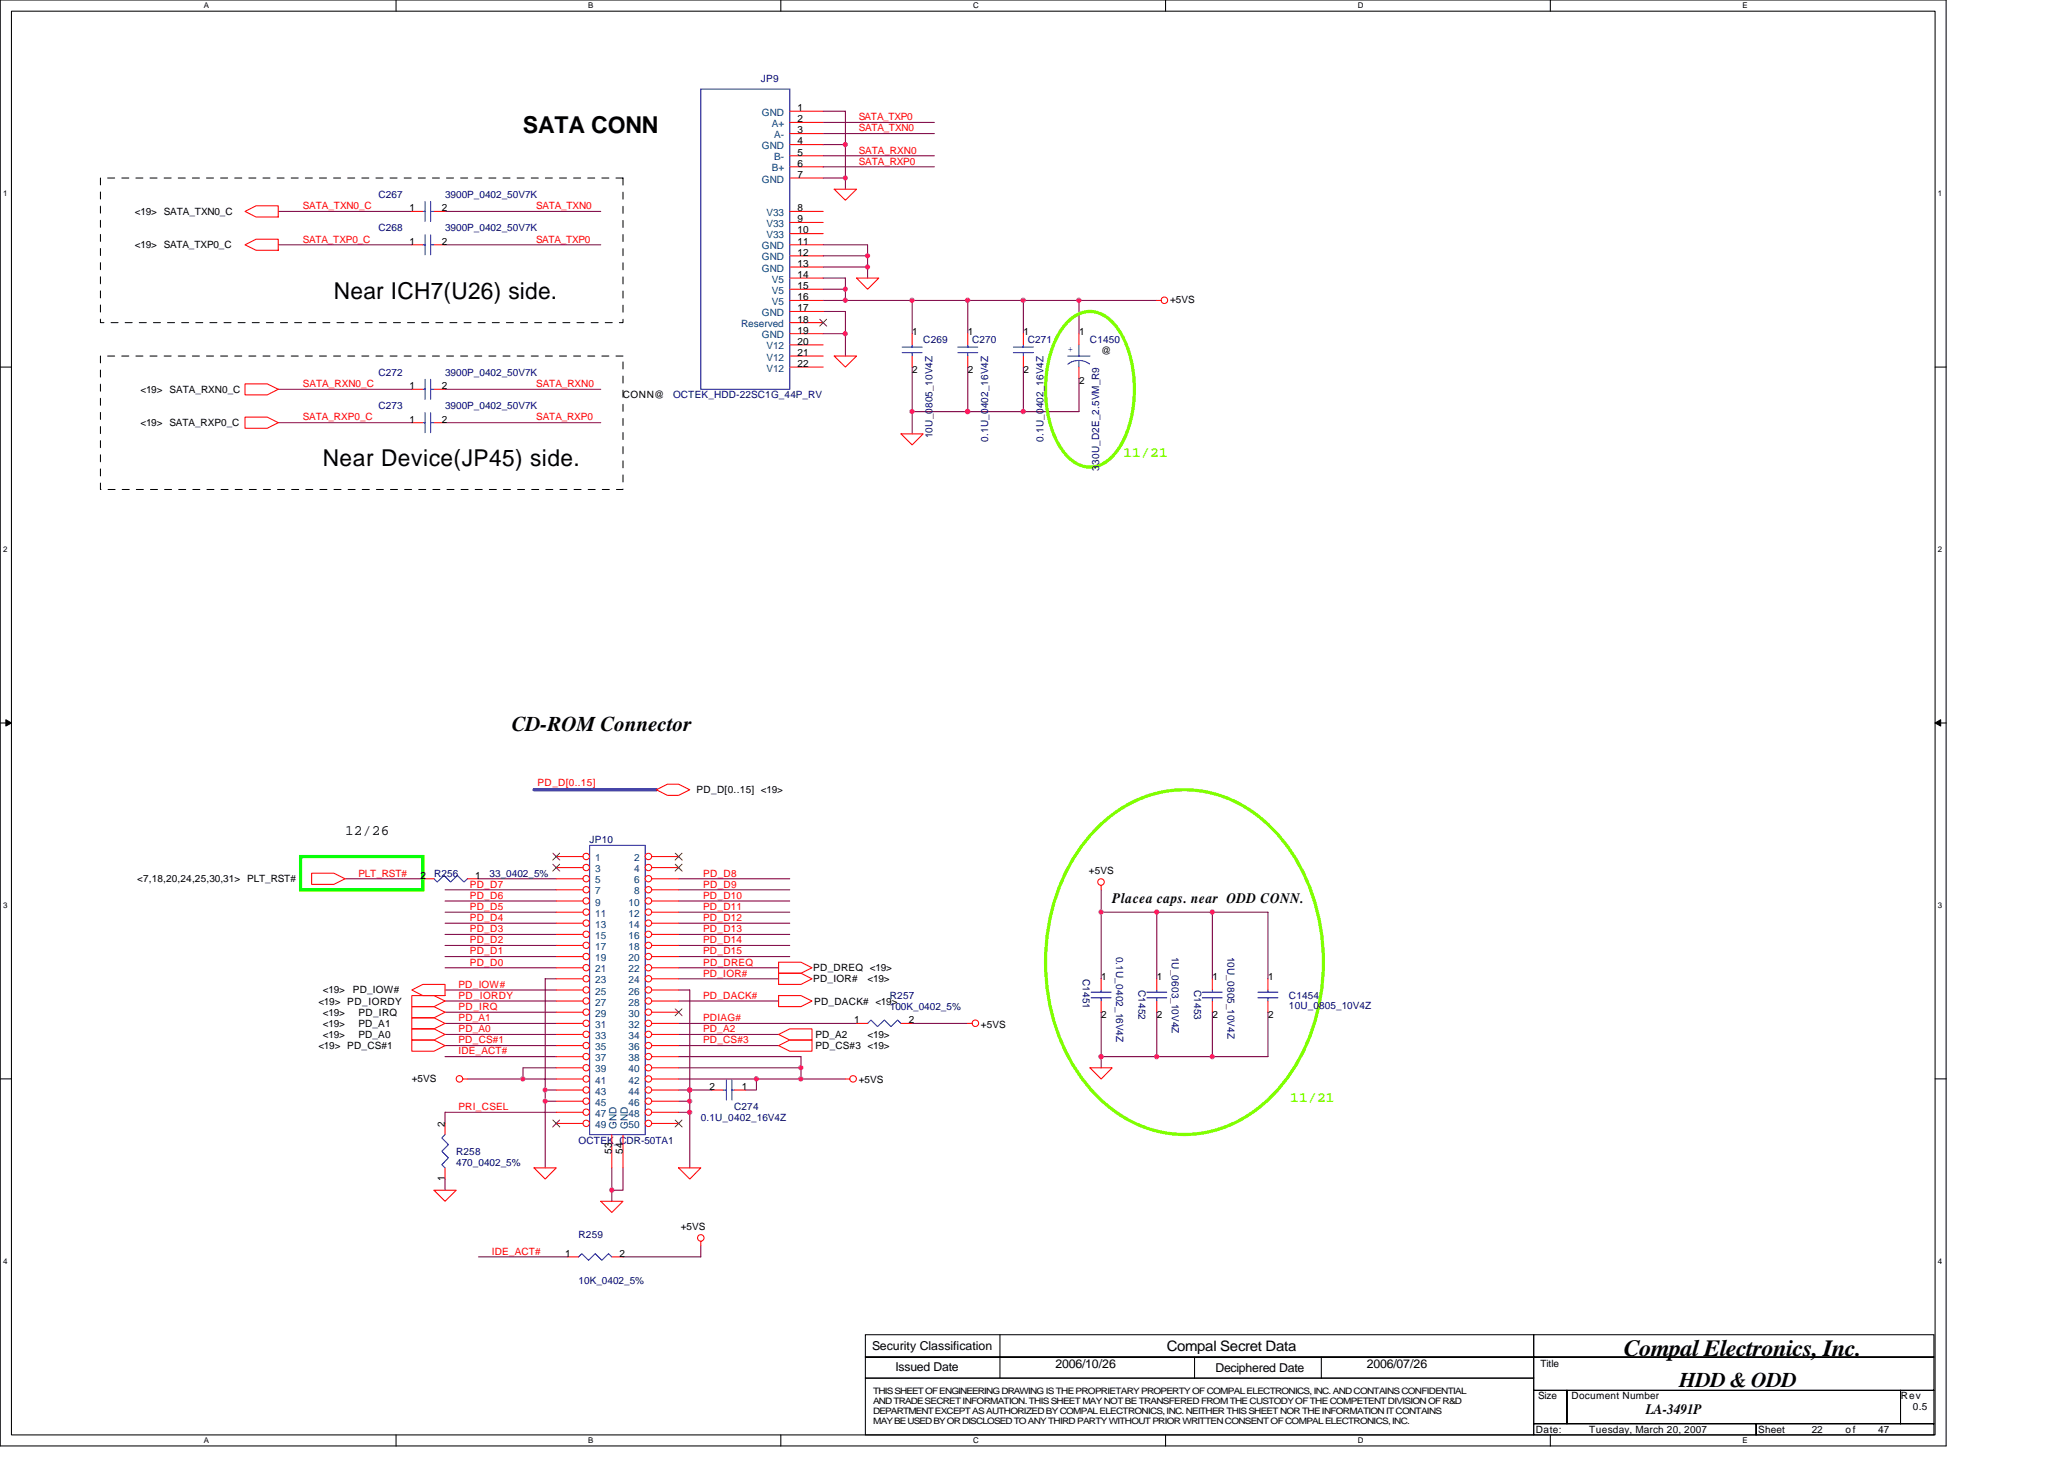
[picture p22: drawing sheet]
<svg xmlns="http://www.w3.org/2000/svg" width="297mm" height="210mm" viewBox="0 0 297 210" stroke-linecap="round" stroke-linejoin="round" font-family="sans-serif">
<defs><g id="words">
<g font-size="3.3">
<text x="75.3" y="19.1">SATA CONN</text>
<text x="48" y="43">Near ICH7(U26) side.</text>
<text x="46.5" y="67">Near Device(JP45) side.</text>
<text x="233.7" y="195.1">Compal Electronics, Inc.</text>
</g>
<g font-size="3">
<text x="73.7" y="105.2">CD-ROM Connector</text>
<text x="241.7" y="199.6">HDD &amp; ODD</text>
</g>
<g font-size="2.1" fill="#80ff00">
<text x="161.7" y="65.7">11/21</text>
<text x="185.7" y="158.6">11/21</text>
</g>
<g font-size="2.1">
<text x="49.7" y="120.1">12/26</text>
<text x="160.1" y="129.9">Placea caps. near ODD CONN.</text>
<text x="167.9" y="194.4">Compal Secret Data</text>
<text x="236.9" y="203.5">LA-3491P</text>
</g>
<g font-size="1.8">
<text x="125.5" y="194.2">Security Classification</text>
<text x="128.9" y="197.3">Issued Date</text>
<text x="151.9" y="196.8">2006/10/26</text>
<text x="174.9" y="197.4">Deciphered Date</text>
<text x="196.7" y="196.8">2006/07/26</text>
</g>
<g font-size="1.4" fill="#000080">
<text x="109.5" y="11.9">JP9</text>
<text x="54.5" y="28.5">C267</text>
<text x="64" y="28.5">3900P_0402_50V7K</text>
<text x="54.5" y="33.3">C268</text>
<text x="64" y="33.3">3900P_0402_50V7K</text>
<text x="132.9" y="49.3">C269</text>
<text x="139.9" y="49.3">C270</text>
<text x="147.9" y="49.3">C271</text>
<text x="156.9" y="49.3">C1450</text>
<text x="54.5" y="54.1">C272</text>
<text x="54.5" y="58.9">C273</text>
<text x="64" y="54.1">3900P_0402_50V7K</text>
<text x="64" y="58.9">3900P_0402_50V7K</text>
<text x="96.9" y="57.3">OCTEK_HDD-22SC1G_44P_RV</text>
<text x="134.2" y="63.1" transform="rotate(-90 134.2 63.1)">10U_0805_10V4Z</text>
<text x="142.2" y="63.5" transform="rotate(-90 142.2 63.5)">0.1U_0402_16V4Z</text>
<text x="150.2" y="63.5" transform="rotate(-90 150.2 63.5)">0.1U_0402_16V4Z</text>
<text x="158.2" y="67.7" transform="rotate(-90 158.2 67.7)">330U_D2E_2.5VM_R9</text>
<text x="84.9" y="121.3">JP10</text>
<text x="62.5" y="126.1">R256</text>
<text x="70.5" y="126.1">33_0402_5%</text>
<text x="160.7" y="137.6" transform="rotate(90 160.7 137.6)">0.1U_0402_16V4Z</text>
<text x="168.7" y="137.6" transform="rotate(90 168.7 137.6)">1U_0603_10V4Z</text>
<text x="176.7" y="137.6" transform="rotate(90 176.7 137.6)">10U_0805_10V4Z</text>
<text x="128.1" y="143.7">R257</text>
<text x="155.8" y="140.8" transform="rotate(90 155.8 140.8)">C1451</text>
<text x="163.8" y="142.4" transform="rotate(90 163.8 142.4)">C1452</text>
<text x="171.8" y="142.4" transform="rotate(90 171.8 142.4)">C1453</text>
<text x="185.5" y="143.7">C1454</text>
<text x="128.1" y="145.3">100K_0402_5%</text>
<text x="185.5" y="145.2">10U_0805_10V4Z</text>
<text x="100.9" y="161.3">0.1U_0402_16V4Z</text>
<text x="105.7" y="159.7">C274</text>
<text x="65.7" y="166.1">R258</text>
<text x="65.7" y="167.7">470_0402_5%</text>
<text x="83.3" y="164.5">OCTEK_CDR-50TA1</text>
<text x="83.3" y="178.1">R259</text>
<text x="83.3" y="184.7">10K_0402_5%</text>
</g>
<g font-size="1.4" fill="#004080">
<text x="109.7" y="16.7">GND</text>
<text x="109.7" y="21.5">GND</text>
<text x="111.1" y="18.3">A+</text>
<text x="111.4" y="19.9">A-</text>
<text x="111.4" y="23.1">B-</text>
<text x="109.7" y="26.3">GND</text>
<text x="111.1" y="24.7">B+</text>
<text x="109.7" y="35.9">GND</text>
<text x="110.3" y="31.1">V33</text>
<text x="110.3" y="32.7">V33</text>
<text x="110.3" y="34.3">V33</text>
<text x="109.7" y="37.5">GND</text>
<text x="109.7" y="39.1">GND</text>
<text x="111.1" y="40.7">V5</text>
<text x="106.7" y="47.1">Reserved</text>
<text x="109.7" y="45.5">GND</text>
<text x="111.1" y="42.3">V5</text>
<text x="111.1" y="43.9">V5</text>
<text x="109.7" y="48.7">GND</text>
<text x="110.3" y="50.3">V12</text>
<text x="110.3" y="51.9">V12</text>
<text x="110.3" y="53.5">V12</text>
<text x="85.7" y="123.9">1</text>
<text x="85.7" y="125.5">3</text>
<text x="91.2" y="123.9">2</text>
<text x="91.2" y="125.5">4</text>
<text x="85.7" y="127.1">5</text>
<text x="85.7" y="128.7">7</text>
<text x="85.7" y="130.3">9</text>
<text x="85.7" y="131.9">11</text>
<text x="90.4" y="130.3">10</text>
<text x="90.4" y="131.9">12</text>
<text x="91.2" y="127.1">6</text>
<text x="91.2" y="128.7">8</text>
<text x="85.7" y="133.5">13</text>
<text x="85.7" y="135.1">15</text>
<text x="85.7" y="136.7">17</text>
<text x="90.4" y="133.5">14</text>
<text x="90.4" y="135.1">16</text>
<text x="90.4" y="136.7">18</text>
<text x="85.7" y="138.3">19</text>
<text x="85.7" y="139.9">21</text>
<text x="85.7" y="141.5">23</text>
<text x="85.7" y="143.1">25</text>
<text x="90.4" y="138.3">20</text>
<text x="90.4" y="139.9">22</text>
<text x="90.4" y="141.5">24</text>
<text x="90.4" y="143.1">26</text>
<text x="85.7" y="144.7">27</text>
<text x="85.7" y="146.3">29</text>
<text x="85.7" y="147.9">31</text>
<text x="85.7" y="149.5">33</text>
<text x="90.4" y="144.7">28</text>
<text x="90.4" y="146.3">30</text>
<text x="90.4" y="147.9">32</text>
<text x="90.4" y="149.5">34</text>
<text x="85.7" y="151.1">35</text>
<text x="85.7" y="152.7">37</text>
<text x="85.7" y="154.3">39</text>
<text x="85.7" y="155.9">41</text>
<text x="90.4" y="151.1">36</text>
<text x="90.4" y="152.7">38</text>
<text x="90.4" y="154.3">40</text>
<text x="90.4" y="155.9">42</text>
<text x="85.7" y="157.5">43</text>
<text x="85.7" y="159.1">45</text>
<text x="85.7" y="160.7">47</text>
<text x="90.4" y="157.5">44</text>
<text x="90.4" y="159.1">46</text>
<text x="90.4" y="160.7">48</text>
<text x="85.7" y="162.3">49</text>
<text x="88.7" y="162.4" transform="rotate(-90 88.7 162.4)">GND</text>
<text x="90.3" y="162.4" transform="rotate(-90 90.3 162.4)">GND</text>
<text x="90.4" y="162.3">50</text>
</g>
<g font-size="1.4">
<text x="114.8" y="17.6">2</text>
<text x="114.8" y="16">1</text>
<text x="114.8" y="24">6</text>
<text x="114.8" y="19.2">3</text>
<text x="114.8" y="22.4">5</text>
<text x="114.8" y="20.8">4</text>
<text x="114.8" y="25.6">7</text>
<text x="19.4" y="30.9">&lt;19&gt; SATA_TXN0_C</text>
<text x="19.4" y="35.7">&lt;19&gt; SATA_TXP0_C</text>
<text x="58.9" y="30.4">1</text>
<text x="58.9" y="35.2">1</text>
<text x="63.6" y="30.4">2</text>
<text x="63.6" y="35.2">2</text>
<text x="114.8" y="30.4">8</text>
<text x="114.8" y="32">9</text>
<text x="114.8" y="33.6">10</text>
<text x="114.8" y="35.2">11</text>
<text x="114.8" y="40">14</text>
<text x="114.8" y="41.6">15</text>
<text x="114.8" y="36.8">12</text>
<text x="114.8" y="38.4">13</text>
<text x="114.8" y="43.2">16</text>
<text x="114.8" y="46.4">18</text>
<text x="114.8" y="44.8">17</text>
<text x="114.8" y="48">19</text>
<text x="168.4" y="43.5">+5VS</text>
<text x="114.8" y="49.6">20</text>
<text x="114.8" y="51.2">21</text>
<text x="114.8" y="52.8">22</text>
<text x="131.3" y="48.2">1</text>
<text x="131.3" y="53.6">2</text>
<text x="139.3" y="48.2">1</text>
<text x="139.3" y="53.6">2</text>
<text x="147.3" y="48.2">1</text>
<text x="147.3" y="53.6">2</text>
<text x="155.3" y="48.2">1</text>
<text x="158.5" y="50.9">@</text>
<text x="20.2" y="56.5">&lt;19&gt; SATA_RXN0_C</text>
<text x="58.9" y="56">1</text>
<text x="63.6" y="56">2</text>
<text x="89.7" y="57.3">CONN@</text>
<text x="155.3" y="55.2">2</text>
<text x="20.2" y="61.3">&lt;19&gt; SATA_RXP0_C</text>
<text x="58.9" y="60.8">1</text>
<text x="63.6" y="60.8">2</text>
<text x="100.2" y="114.1">PD_D[0..15] &lt;19&gt;</text>
<text x="156.7" y="125.8">+5VS</text>
<text x="19.7" y="126.9">&lt;7,18,20,24,25,30,31&gt; PLT_RST#</text>
<text x="60.5" y="126.4">2</text>
<text x="68.4" y="126.4">1</text>
<text x="46.5" y="142.9">&lt;19&gt;</text>
<text x="50.8" y="142.9">PD_IOW#</text>
<text x="117" y="141.3">PD_IOR#</text>
<text x="117" y="139.7">PD_DREQ &lt;19&gt;</text>
<text x="124.9" y="141.3">&lt;19&gt;</text>
<text x="158.5" y="141">1</text>
<text x="166.5" y="141">1</text>
<text x="174.5" y="141">1</text>
<text x="182.5" y="141">1</text>
<text x="45.8" y="144.5">&lt;19&gt; PD_IORDY</text>
<text x="46.5" y="146.1">&lt;19&gt;</text>
<text x="46.5" y="147.7">&lt;19&gt;</text>
<text x="46.5" y="149.3">&lt;19&gt;</text>
<text x="51.6" y="146.1">PD_IRQ</text>
<text x="51.6" y="147.7">PD_A1</text>
<text x="51.6" y="149.3">PD_A0</text>
<text x="117.2" y="144.5">PD_DACK# &lt;19&gt;</text>
<text x="117.3" y="149.3">PD_A2</text>
<text x="122.9" y="147.2">1</text>
<text x="124.9" y="149.3">&lt;19&gt;</text>
<text x="130.8" y="147.2">2</text>
<text x="141.2" y="147.9">+5VS</text>
<text x="158.5" y="146.4">2</text>
<text x="166.5" y="146.4">2</text>
<text x="174.5" y="146.4">2</text>
<text x="182.5" y="146.4">2</text>
<text x="45.8" y="150.9">&lt;19&gt; PD_CS#1</text>
<text x="59.3" y="155.7">+5VS</text>
<text x="117.3" y="150.9">PD_CS#3 &lt;19&gt;</text>
<text x="123.6" y="155.9">+5VS</text>
<text x="102.1" y="156.8">2</text>
<text x="106.8" y="156.8">1</text>
<text x="64" y="162.1" transform="rotate(-90 64 162.1)">2</text>
<text x="88" y="166" transform="rotate(-90 88 166)">53</text>
<text x="89.6" y="166" transform="rotate(-90 89.6 166)">54</text>
<text x="64" y="169.9" transform="rotate(-90 64 169.9)">1</text>
<text x="98" y="177">+5VS</text>
<text x="81.3" y="180.8">1</text>
<text x="89.2" y="180.8">2</text>
<text x="221.7" y="196.7">Title</text>
<text x="221.4" y="201.3">Size</text>
<text x="226.2" y="201.3">Document Number</text>
<text x="273.6" y="201.3">Rev</text>
<text x="275.3" y="202.9">0.5</text>
<text x="221" y="206.1">Date:</text>
<text x="228.7" y="206.1">Tuesday, March 20, 2007</text>
<text x="253" y="206.1">Sheet</text>
<text x="260.7" y="206.1">22</text>
<text x="265.6" y="206.1">of</text>
<text x="270.3" y="206.1">47</text>
</g>
<g font-size="1.4" fill="#f00">
<text x="123.6" y="17.3">SATA_TXP0</text>
<text x="123.6" y="18.9">SATA_TXN0</text>
<text x="123.6" y="22.1">SATA_RXN0</text>
<text x="123.6" y="23.7">SATA_RXP0</text>
<text x="43.6" y="34.9">SATA_TXP0_C</text>
<text x="43.6" y="30.1">SATA_TXN0_C</text>
<text x="77.2" y="30.1">SATA_TXN0</text>
<text x="77.2" y="34.9">SATA_TXP0</text>
<text x="43.6" y="55.7">SATA_RXN0_C</text>
<text x="77.2" y="55.7">SATA_RXN0</text>
<text x="43.6" y="60.5">SATA_RXP0_C</text>
<text x="77.2" y="60.5">SATA_RXP0</text>
<text x="77.3" y="113.1">PD_D[0..15]</text>
<text x="51.6" y="126.1">PLT_RST#</text>
<text x="67.6" y="129.3">PD_D6</text>
<text x="67.6" y="127.7">PD_D7</text>
<text x="67.6" y="130.9">PD_D5</text>
<text x="101.2" y="129.3">PD_D10</text>
<text x="101.2" y="130.9">PD_D11</text>
<text x="101.2" y="127.7">PD_D9</text>
<text x="101.2" y="126.1">PD_D8</text>
<text x="67.6" y="132.5">PD_D4</text>
<text x="67.6" y="134.1">PD_D3</text>
<text x="67.6" y="135.7">PD_D2</text>
<text x="67.6" y="137.3">PD_D1</text>
<text x="101.2" y="135.7">PD_D14</text>
<text x="101.2" y="137.3">PD_D15</text>
<text x="101.2" y="134.1">PD_D13</text>
<text x="101.2" y="132.5">PD_D12</text>
<text x="66" y="142.1">PD_IOW#</text>
<text x="66" y="143.7">PD_IORDY</text>
<text x="67.6" y="138.9">PD_D0</text>
<text x="101.2" y="140.5">PD_IOR#</text>
<text x="101.2" y="143.7">PD_DACK#</text>
<text x="101.2" y="138.9">PD_DREQ</text>
<text x="66" y="145.3">PD_IRQ</text>
<text x="66" y="148.5">PD_A0</text>
<text x="66" y="146.9">PD_A1</text>
<text x="101.2" y="146.9">PDIAG#</text>
<text x="101.2" y="148.5">PD_A2</text>
<text x="66" y="150.1">PD_CS#1</text>
<text x="66" y="151.7">IDE_ACT#</text>
<text x="101.2" y="150.1">PD_CS#3</text>
<text x="66" y="159.7">PRI_CSEL</text>
<text x="70.8" y="180.5">IDE_ACT#</text>
</g>
<text font-size="1.4" fill="#00f" x="153.7" y="50.6">+</text>
<g font-size="1.3">
<text x="125.7" y="200.5">THIS SHEET OF ENGINEERING DRAWING IS THE PROPRIETARY PROPERTY OF COMPAL ELECTRONICS, INC. AND CONTAINS CONFIDENTIAL</text>
<text x="125.7" y="202">AND TRADE SECRET INFORMATION. THIS SHEET MAY NOT BE TRANSFERED FROM THE CUSTODY OF THE COMPETENT DIVISION OF R&amp;D</text>
<text x="125.7" y="203.5">DEPARTMENT EXCEPT AS AUTHORIZED BY COMPAL ELECTRONICS, INC. NEITHER THIS SHEET NOR THE INFORMATION IT CONTAINS</text>
<text x="125.7" y="204.9">MAY BE USED BY OR DISCLOSED TO ANY THIRD PARTY WITHOUT PRIOR WRITTEN CONSENT OF COMPAL ELECTRONICS, INC.</text>
</g>
<g font-size="1.1">
<text x="29.3" y="1.2">A</text>
<text x="84.7" y="1.2">B</text>
<text x="140" y="1.2">C</text>
<text x="195.4" y="1.2">D</text>
<text x="250.8" y="1.2">E</text>
<text x=".4" y="28.2">1</text>
<text x="278.9" y="28.2">1</text>
<text x=".4" y="79.4">2</text>
<text x="278.9" y="79.4">2</text>
<text x=".4" y="130.6">3</text>
<text x="278.9" y="130.6">3</text>
<text x=".4" y="181.8">4</text>
<text x="278.9" y="181.8">4</text>
<text x="29.3" y="207.6">A</text>
<text x="84.7" y="207.6">B</text>
<text x="140" y="207.6">C</text>
<text x="195.4" y="207.6">D</text>
<text x="250.8" y="207.6">E</text>
</g>
</g></defs>
<path d="M0 0h280.1v208h-280.1zM1.6 1.6h276.9v204.8h-276.9z" fill="none" stroke="#000" stroke-width=".15"/>
<g fill="#fff">
<path d="M29.3 .2h.8v1.2h-.8z"/>
<path d="M29.3 206.6h.8v1.3h-.8z"/>
</g>
<path d="M57 0v1.6M57 206.4v1.6" fill="none" stroke="#000" stroke-width=".15"/>
<g fill="#fff">
<path d="M84.7 .2h.7v1.2h-.7z"/>
<path d="M84.7 206.6h.7v1.3h-.7z"/>
</g>
<path d="M112.4 0v1.6M112.4 206.4v1.6" fill="none" stroke="#000" stroke-width=".15"/>
<g fill="#fff">
<path d="M140 .2h.8v1.2h-.8z"/>
<path d="M140 206.6h.8v1.3h-.8z"/>
</g>
<path d="M167.7 0v1.6M167.7 206.4v1.6" fill="none" stroke="#000" stroke-width=".15"/>
<g fill="#fff">
<path d="M195.4 .2h.8v1.2h-.8z"/>
<path d="M195.4 206.6h.8v1.3h-.8z"/>
</g>
<path d="M223.1 0v1.6M223.1 206.4v1.6" fill="none" stroke="#000" stroke-width=".15"/>
<g fill="#fff">
<path d="M250.8 .2h.7v1.2h-.7z"/>
<path d="M250.8 206.6h.7v1.3h-.7z"/>
<path d="M.4 27.2h.7v1.3h-.7z"/>
<path d="M278.9 27.2h.6v1.3h-.6z"/>
<path d="M.4 78.4h.7v1.3h-.7z"/>
<path d="M278.9 78.4h.6v1.3h-.6z"/>
</g>
<path d="M0 52.8h1.6M278.5 52.8h1.6" fill="none" stroke="#000" stroke-width=".15"/>
<g fill="#fff">
<path d="M.4 129.6h.7v1.3h-.7z"/>
<path d="M278.9 129.6h.6v1.3h-.6z"/>
</g>
<path d="M0 104h1.6M278.5 104h1.6" fill="none" stroke="#000" stroke-width=".15"/>
<path d="M.8 103.5l.8 .5-.8 .5zM278.5 104l.8-.5v1z" fill="#000" stroke="#000" stroke-width=".14"/>
<g fill="#fff">
<path d="M.4 180.8h.7v1.3h-.7z"/>
<path d="M278.9 180.8h.6v1.3h-.6z"/>
</g>
<g fill="none" stroke="#000" stroke-width=".15">
<path d="M0 155.2h1.6M278.5 155.2h1.6M124.5 192h96.2v3.2h-96.2zM124.5 195.2h96.2v3.1h-96.2zM124.5 198.3h96.2v8.1h-96.2zM143.9 192v6.3M171.9 195.2v3.1M190.2 195.2v3.1M220.7 192h57.6v3.2h-57.6zM220.7 195.2h57.6v4.8h-57.6zM220.7 200h4.8v4.8h-4.8zM220.7 204.8h32v1.6h-32z"/>
<path d="M225.5 200h48v4.8h-48zM252.7 204.8h25.6v1.6h-25.6zM273.5 200h4.8v4.8h-4.8z"/>
</g>
<g fill="none" stroke="#800040" stroke-width=".15">
<path d="M118.5 16h3.2v11.2M118.5 19.2h16M118.5 17.6h16M40 30.4h19.3M40 35.2h19.3M64 30.4h22.5M64 35.2h22.5M118.5 35.2h6.4v4.8M118.5 22.4h16M118.5 24h16M118.5 20.8h3.2M118.5 25.6h3.2"/>
<path d="M118.5 38.4h6.4M118.5 36.8h6.4M40 56h19.3M64 56h22.5M118.5 43.2h48M118.5 40h3.2v3.2M118.5 44.8h3.2v6.4M118.5 41.6h3.2M118.5 48h3.2M131.3 43.2v4.8M131.3 52.8v9.6M139.3 43.2v4.8"/>
<path d="M139.3 52.8v6.4M147.3 43.2v4.8M147.3 52.8v6.4M155.3 54.4v4.8h-24M155.3 43.2v4.8M40 60.8h19.3M64 60.8h22.5M49.7 126.4h11.2M64 139.2h16M64 136h16M64 137.6h16M64 134.4h16"/>
<path d="M64 129.6h16M64 132.8h16M64 131.2h16M64 128h16M68.9 126.4h11.1M97.7 139.2h14.4M97.7 136h16M97.7 137.6h16M97.7 134.4h16M97.7 129.6h16M97.7 132.8h16M97.7 131.2h16"/>
<path d="M97.7 128h16M97.7 126.4h16M158.5 131.2h24v9.6M158.5 128v12.8M166.5 131.2v9.6M174.5 131.2v9.6M64 148.8h16M64 150.4h16M64 144h16M64 147.2h16M64 152h16M64 145.6h16"/>
<path d="M64 142.4h16M67.3 155.2h12.7M78.5 156.8h1.5M80 158.4h-1.5v9.6M80 140.8h-1.5v17.6M80 153.6h-4.7v1.6M97.7 148.8h14.4M97.7 150.4h14.4M97.7 140.8h14.4M97.7 144h14.4M97.7 147.2h25.6M97.7 152h17.6v3.2"/>
<path d="M97.7 142.4h1.6v25.6M97.7 153.6h17.6M97.7 155.2h11.2M97.7 158.4h1.6M97.7 156.8h4.8M115.3 155.2h-6.4v1.6h-1.6M115.3 155.2h6.4M131.3 147.2h8M158.5 145.6v8M166.5 145.6v6.4M174.5 152h.1M174.5 145.6v6.4"/>
<path d="M182.5 145.6v6.4h-24M64 169.6v1.6M80 160h-16v1.6M88.1 168v3.2M89.7 168v3.2h-1.6v1.6M97.7 160h1.6M100.9 179.2v1.6h-11.2M68.9 180.8h12.8"/>
</g>
<path d="M76.9 113.6h17.6" fill="none" stroke="#00f" stroke-width=".47"/>
<g fill="none" stroke="#f00" stroke-width=".15">
<path d="M113.7 16h4.8M113.7 17.6h4.8M113.7 19.2h4.8M35.3 30.4l1.5-.8h3.2v1.6h-3.2zM35.3 35.2l1.5-.8h3.2v1.6h-3.2zM59.3 30.4h1.6M62.5 30.4h1.5M113.7 20.8h4.8M113.7 22.4h4.8M113.7 24h4.8M113.7 25.6h4.8M113.7 30.4h4.8"/>
<path d="M113.7 32h4.8M113.7 33.6h4.8M113.7 35.2h4.8M113.7 36.8h4.8M113.7 38.4h4.8M120.1 27.2h3.2l-1.6 1.6zM35.3 55.2h3.2l1.5 .8-1.5 .8h-3.2zM59.3 56h1.6M62.5 56h1.5M113.7 43.2h4.8M113.7 40h4.8M113.7 41.6h4.8"/>
<path d="M113.7 44.8h4.8M113.7 46.4h4.8M113.7 48h4.8M113.7 49.6h4.8M113.7 51.2h4.8M113.7 52.8h4.8M120.1 51.2h3.2l-1.6 1.6zM123.3 40h3.2l-1.6 1.6zM131.3 48v1.6M131.3 51.2v1.6M139.3 48v1.6M139.3 51.2v1.6"/>
<path d="M155.3 48v1.6M155.3 52.8v1.6M166.5 43.2h.6M35.3 60h3.2l1.5 .8-1.5 .8h-3.2zM59.3 60.8h1.6M62.5 60.8h1.5M129.7 62.4h3.2l-1.6 1.6zM94.5 113.6l1.6-.8h1.6l1.6 .8-1.6 .8h-1.6zM44.8 125.6h3.2l1.7 .8-1.7 .8h-3.2zM112.1 138.4h3.2l1.6 .8-1.6 .8h-3.2zM158.5 127.4v.6M59.3 143.2h3.2l1.5 .8-1.5 .8h-3.2z"/>
<path d="M59.3 142.4l1.6-.8h3.1v1.6h-3.1zM59.3 144.8h3.2l1.5 .8-1.5 .8h-3.2zM59.3 146.4h3.2l1.5 .8-1.5 .8h-3.2zM59.3 148h3.2l1.5 .8-1.5 .8h-3.2zM59.3 149.6h3.2l1.5 .8-1.5 .8h-3.2zM66.6 155.2h.7M112.1 148.8l1.6-.8h3.2v1.6h-3.2zM112.1 140h3.2l1.6 .8-1.6 .8h-3.2zM112.1 150.4l1.6-.8h3.2v1.6h-3.2zM112.1 143.2h3.2l1.6 .8-1.6 .8h-3.2zM121.7 155.2h.6M123.3 147.2h1.6"/>
<path d="M129.7 147.2h1.6M139.3 147.2h.6M156.9 153.6h3.2l-1.6 1.6zM182.5 140.8v1.6M182.5 144v1.6M62.5 171.2h3.2l-1.7 1.6zM76.9 168h3.1l-1.5 1.6zM86.5 172.8h3.2l-1.6 1.6zM97.7 168h3.2l-1.6 1.6zM100.9 178.6v.6M81.7 180.8h1.6M88.1 180.8h1.6"/>
<circle cx="167.6" cy="43.2" r=".47"/>
<circle cx="158.4" cy="126.9" r=".47"/>
<circle cx="66.1" cy="155.2" r=".47"/>
<circle cx="122.8" cy="155.2" r=".47"/>
<circle cx="140.4" cy="147.2" r=".47"/>
<circle cx="100.9" cy="178.1" r=".47"/>
</g>
<path d="M14.5 25.6h75.2v20.8h-75.2zM14.5 51.2h75.2v19.2h-75.2z" fill="none" stroke="#000" stroke-width=".14" stroke-dasharray="1 1 1 1 1 1 1 1"/>
<path d="M153.6 46.3a4.2 4.2 0 0 1 6.5 0 14.2 14.2 0 0 1 3.2 9.7 14.2 14.2 0 0 1-3.2 9.7 4.2 4.2 0 0 1-6.5 0 14.2 14.2 0 0 1-3.1-9.7 14.2 14.2 0 0 1 3.1-9.7zM158.1 118.9a17.1 17.1 0 0 1 24.7 0 27.6 27.6 0 0 1 7.6 21.6 26.4 26.4 0 0 1-8.9 18.6 16.9 16.9 0 0 1-23.4-1.2 27.7 27.7 0 0 1-7.6-21.6 26.8 26.8 0 0 1 7.6-17.4z" fill="none" stroke="#80ff00" stroke-width=".47"/>
<path d="M43.3 123.2h17.6v4.8h-17.6z" fill="none" stroke="#0f0" stroke-width=".47"/>
<g fill="none" stroke="#00f" stroke-width=".15">
<path d="M100.9 12.8h12.8v43.2h-12.8zM60.9 30.4h.3M61.2 29v2.9M62 29v2.9M62 30.4h.5M60.9 56h.3M61.2 54.6v2.8M61.2 59.4v2.9M62 56h.5M62 54.6v2.8M62 59.4v2.9M129.8 50.7h2.9"/>
<path d="M129.8 49.9h2.9M131.3 49.6v.3M131.3 50.7v.5M137.8 50.7h2.9M137.8 49.9h2.9M139.3 49.6v.3M139.3 50.7v.5M153.7 51.2h3.2M155.3 49.6v1.6M155.3 51.9v.9M156.8 52.4a2.59 2.59 0 0 0-3.1 0M60.9 60.8h.3"/>
<path d="M62 60.8h.5M84.9 121.6h8v41.6h-8zM124.9 147.2l.4-.5 1 1 1-1 .9 1 1-1 .5 .5M181 143.6h2.9M181 142.7h2.9M182.5 142.4v.3M182.5 143.6v.4M83.3 180.8l.4-.4 1 .9 1-.9 .9 .9 1-.9 .5 .4"/>
</g>
<path d="M118 45.9l1 1M119 45.9l-1 1" fill="none" stroke="#804000" stroke-width=".14"/>
<circle cx="84.4" cy="123.2" r=".46" fill="#fff" stroke="#f00" stroke-width=".15"/>
<path d="M80 123.2h3.9" fill="none" stroke="#f00" stroke-width=".15"/>
<path d="M79.6 122.7l1 1M80.5 122.7l-1 1" fill="none" stroke="#804000" stroke-width=".14"/>
<circle cx="93.3" cy="123.2" r=".46" fill="#fff" stroke="#f00" stroke-width=".15"/>
<path d="M93.8 123.2h3.9" fill="none" stroke="#f00" stroke-width=".15"/>
<path d="M97.2 122.7l1 1M98.1 122.7l-.9 1" fill="none" stroke="#804000" stroke-width=".14"/>
<circle cx="84.4" cy="124.8" r=".46" fill="#fff" stroke="#f00" stroke-width=".15"/>
<path d="M80 124.8h3.9" fill="none" stroke="#f00" stroke-width=".15"/>
<path d="M79.6 124.3l1 1M80.5 124.3l-1 1" fill="none" stroke="#804000" stroke-width=".14"/>
<circle cx="93.3" cy="124.8" r=".46" fill="#fff" stroke="#f00" stroke-width=".15"/>
<path d="M93.8 124.8h3.9" fill="none" stroke="#f00" stroke-width=".15"/>
<path d="M97.2 124.3l1 1M98.1 124.3l-.9 1" fill="none" stroke="#804000" stroke-width=".14"/>
<circle cx="84.4" cy="126.4" r=".46" fill="#fff" stroke="#f00" stroke-width=".15"/>
<path d="M80 126.4h3.9" fill="none" stroke="#f00" stroke-width=".15"/>
<circle cx="93.3" cy="126.4" r=".46" fill="#fff" stroke="#f00" stroke-width=".15"/>
<path d="M93.8 126.4h3.9" fill="none" stroke="#f00" stroke-width=".15"/>
<circle cx="84.4" cy="128" r=".46" fill="#fff" stroke="#f00" stroke-width=".15"/>
<path d="M80 128h3.9" fill="none" stroke="#f00" stroke-width=".15"/>
<circle cx="93.3" cy="128" r=".46" fill="#fff" stroke="#f00" stroke-width=".15"/>
<path d="M93.8 128h3.9" fill="none" stroke="#f00" stroke-width=".15"/>
<circle cx="84.4" cy="129.6" r=".46" fill="#fff" stroke="#f00" stroke-width=".15"/>
<path d="M80 129.6h3.9" fill="none" stroke="#f00" stroke-width=".15"/>
<circle cx="93.3" cy="129.6" r=".46" fill="#fff" stroke="#f00" stroke-width=".15"/>
<path d="M93.8 129.6h3.9" fill="none" stroke="#f00" stroke-width=".15"/>
<circle cx="84.4" cy="131.2" r=".46" fill="#fff" stroke="#f00" stroke-width=".15"/>
<path d="M80 131.2h3.9" fill="none" stroke="#f00" stroke-width=".15"/>
<circle cx="93.3" cy="131.2" r=".46" fill="#fff" stroke="#f00" stroke-width=".15"/>
<path d="M93.8 131.2h3.9" fill="none" stroke="#f00" stroke-width=".15"/>
<circle cx="84.4" cy="132.8" r=".46" fill="#fff" stroke="#f00" stroke-width=".15"/>
<path d="M80 132.8h3.9" fill="none" stroke="#f00" stroke-width=".15"/>
<circle cx="93.3" cy="132.8" r=".46" fill="#fff" stroke="#f00" stroke-width=".15"/>
<path d="M93.8 132.8h3.9" fill="none" stroke="#f00" stroke-width=".15"/>
<circle cx="84.4" cy="134.4" r=".46" fill="#fff" stroke="#f00" stroke-width=".15"/>
<path d="M80 134.4h3.9" fill="none" stroke="#f00" stroke-width=".15"/>
<circle cx="93.3" cy="134.4" r=".46" fill="#fff" stroke="#f00" stroke-width=".15"/>
<path d="M93.8 134.4h3.9" fill="none" stroke="#f00" stroke-width=".15"/>
<circle cx="84.4" cy="136" r=".46" fill="#fff" stroke="#f00" stroke-width=".15"/>
<path d="M80 136h3.9" fill="none" stroke="#f00" stroke-width=".15"/>
<circle cx="93.3" cy="136" r=".46" fill="#fff" stroke="#f00" stroke-width=".15"/>
<path d="M93.8 136h3.9" fill="none" stroke="#f00" stroke-width=".15"/>
<circle cx="84.4" cy="137.6" r=".46" fill="#fff" stroke="#f00" stroke-width=".15"/>
<path d="M80 137.6h3.9" fill="none" stroke="#f00" stroke-width=".15"/>
<circle cx="93.3" cy="137.6" r=".46" fill="#fff" stroke="#f00" stroke-width=".15"/>
<path d="M93.8 137.6h3.9" fill="none" stroke="#f00" stroke-width=".15"/>
<circle cx="84.4" cy="139.2" r=".46" fill="#fff" stroke="#f00" stroke-width=".15"/>
<path d="M80 139.2h3.9" fill="none" stroke="#f00" stroke-width=".15"/>
<circle cx="93.3" cy="139.2" r=".46" fill="#fff" stroke="#f00" stroke-width=".15"/>
<path d="M93.8 139.2h3.9" fill="none" stroke="#f00" stroke-width=".15"/>
<circle cx="84.4" cy="140.8" r=".46" fill="#fff" stroke="#f00" stroke-width=".15"/>
<path d="M80 140.8h3.9" fill="none" stroke="#f00" stroke-width=".15"/>
<circle cx="93.3" cy="140.8" r=".46" fill="#fff" stroke="#f00" stroke-width=".15"/>
<path d="M93.8 140.8h3.9" fill="none" stroke="#f00" stroke-width=".15"/>
<circle cx="84.4" cy="142.4" r=".46" fill="#fff" stroke="#f00" stroke-width=".15"/>
<path d="M80 142.4h3.9" fill="none" stroke="#f00" stroke-width=".15"/>
<circle cx="93.3" cy="142.4" r=".46" fill="#fff" stroke="#f00" stroke-width=".15"/>
<path d="M93.8 142.4h3.9" fill="none" stroke="#f00" stroke-width=".15"/>
<circle cx="84.4" cy="144" r=".46" fill="#fff" stroke="#f00" stroke-width=".15"/>
<path d="M80 144h3.9" fill="none" stroke="#f00" stroke-width=".15"/>
<circle cx="93.3" cy="144" r=".46" fill="#fff" stroke="#f00" stroke-width=".15"/>
<path d="M93.8 144h3.9" fill="none" stroke="#f00" stroke-width=".15"/>
<circle cx="84.4" cy="145.6" r=".46" fill="#fff" stroke="#f00" stroke-width=".15"/>
<path d="M80 145.6h3.9" fill="none" stroke="#f00" stroke-width=".15"/>
<circle cx="93.3" cy="145.6" r=".46" fill="#fff" stroke="#f00" stroke-width=".15"/>
<path d="M93.8 145.6h3.9" fill="none" stroke="#f00" stroke-width=".15"/>
<path d="M97.2 145.1l1 1M98.1 145.1l-.9 1" fill="none" stroke="#804000" stroke-width=".14"/>
<circle cx="84.4" cy="147.2" r=".46" fill="#fff" stroke="#f00" stroke-width=".15"/>
<path d="M80 147.2h3.9" fill="none" stroke="#f00" stroke-width=".15"/>
<circle cx="93.3" cy="147.2" r=".46" fill="#fff" stroke="#f00" stroke-width=".15"/>
<path d="M93.8 147.2h3.9" fill="none" stroke="#f00" stroke-width=".15"/>
<circle cx="84.4" cy="148.8" r=".46" fill="#fff" stroke="#f00" stroke-width=".15"/>
<path d="M80 148.8h3.9" fill="none" stroke="#f00" stroke-width=".15"/>
<circle cx="93.3" cy="148.8" r=".46" fill="#fff" stroke="#f00" stroke-width=".15"/>
<path d="M93.8 148.8h3.9" fill="none" stroke="#f00" stroke-width=".15"/>
<circle cx="84.4" cy="150.4" r=".46" fill="#fff" stroke="#f00" stroke-width=".15"/>
<path d="M80 150.4h3.9" fill="none" stroke="#f00" stroke-width=".15"/>
<circle cx="93.3" cy="150.4" r=".46" fill="#fff" stroke="#f00" stroke-width=".15"/>
<path d="M93.8 150.4h3.9" fill="none" stroke="#f00" stroke-width=".15"/>
<circle cx="84.4" cy="152" r=".46" fill="#fff" stroke="#f00" stroke-width=".15"/>
<path d="M80 152h3.9" fill="none" stroke="#f00" stroke-width=".15"/>
<circle cx="93.3" cy="152" r=".46" fill="#fff" stroke="#f00" stroke-width=".15"/>
<path d="M93.8 152h3.9" fill="none" stroke="#f00" stroke-width=".15"/>
<circle cx="84.4" cy="153.6" r=".46" fill="#fff" stroke="#f00" stroke-width=".15"/>
<path d="M80 153.6h3.9" fill="none" stroke="#f00" stroke-width=".15"/>
<circle cx="93.3" cy="153.6" r=".46" fill="#fff" stroke="#f00" stroke-width=".15"/>
<path d="M93.8 153.6h3.9" fill="none" stroke="#f00" stroke-width=".15"/>
<circle cx="84.4" cy="155.2" r=".46" fill="#fff" stroke="#f00" stroke-width=".15"/>
<path d="M80 155.2h3.9" fill="none" stroke="#f00" stroke-width=".15"/>
<circle cx="93.3" cy="155.2" r=".46" fill="#fff" stroke="#f00" stroke-width=".15"/>
<path d="M93.8 155.2h3.9" fill="none" stroke="#f00" stroke-width=".15"/>
<circle cx="84.4" cy="156.8" r=".46" fill="#fff" stroke="#f00" stroke-width=".15"/>
<path d="M80 156.8h3.9" fill="none" stroke="#f00" stroke-width=".15"/>
<circle cx="93.3" cy="156.8" r=".46" fill="#fff" stroke="#f00" stroke-width=".15"/>
<path d="M93.8 156.8h3.9" fill="none" stroke="#f00" stroke-width=".15"/>
<circle cx="84.4" cy="158.4" r=".46" fill="#fff" stroke="#f00" stroke-width=".15"/>
<path d="M80 158.4h3.9" fill="none" stroke="#f00" stroke-width=".15"/>
<circle cx="93.3" cy="158.4" r=".46" fill="#fff" stroke="#f00" stroke-width=".15"/>
<path d="M93.8 158.4h3.9" fill="none" stroke="#f00" stroke-width=".15"/>
<circle cx="84.4" cy="160" r=".46" fill="#fff" stroke="#f00" stroke-width=".15"/>
<path d="M80 160h3.9" fill="none" stroke="#f00" stroke-width=".15"/>
<circle cx="93.3" cy="160" r=".46" fill="#fff" stroke="#f00" stroke-width=".15"/>
<path d="M93.8 160h3.9" fill="none" stroke="#f00" stroke-width=".15"/>
<circle cx="84.4" cy="161.6" r=".46" fill="#fff" stroke="#f00" stroke-width=".15"/>
<path d="M80 161.6h3.9" fill="none" stroke="#f00" stroke-width=".15"/>
<path d="M79.6 161.1l1 1M80.5 161.1l-1 1" fill="none" stroke="#804000" stroke-width=".14"/>
<circle cx="93.3" cy="161.6" r=".46" fill="#fff" stroke="#f00" stroke-width=".15"/>
<g fill="none" stroke="#f00" stroke-width=".15">
<path d="M59.3 35.2h1.6M62.5 35.2h1.5M147.3 48v1.6M147.3 51.2v1.6M60.9 126.4h1.6M67.3 126.4h1.6M102.5 156.8h1.6M105.7 156.8h1.6M158.5 140.8v1.6M158.5 144v1.6M166.5 140.8v1.6M166.5 144v1.6"/>
<path d="M174.5 140.8v1.6M174.5 144v1.6M64 161.6v1.6M64 168v1.6M88.1 163.2v4.8M89.7 163.2v4.8M93.8 161.6h3.9"/>
</g>
<path d="M97.2 161.1l1 1M98.1 161.1l-.9 1" fill="none" stroke="#804000" stroke-width=".14"/>
<g fill="none" stroke="#00f" stroke-width=".15">
<path d="M60.9 35.2h.3M61.2 33.8v2.9M62 35.2h.5M62 33.8v2.9M145.8 50.7h2.9M145.8 49.9h2.9M147.3 49.6v.3M147.3 50.7v.5M62.5 126.4l.4 .5 1-1 1 1 .9-1 1 1 .5-.5M104.1 156.8h.4M104.5 155.4v2.9M105.3 156.8h.4"/>
<path d="M105.3 155.4v2.9M157 143.6h2.9M157 142.7h2.9M158.5 142.4v.3M158.5 143.6v.4M165 143.6h2.9M165 142.7h2.9M166.5 142.4v.3M166.5 143.6v.4M173 143.6h2.9M173 142.7h2.9M174.5 142.4v.3"/>
<path d="M174.5 143.6v.4M64 163.2l-.4 .5 .9 1-.9 .9 .9 1-.9 1 .4 .4"/>
</g>
<g fill="#f0f" stroke="#f0f" stroke-width=".15">
<circle cx="139.2" cy="43.2" r=".32"/>
<circle cx="121.6" cy="41.6" r=".31"/>
<circle cx="124.8" cy="38.4" r=".31"/>
<circle cx="139.2" cy="59.2" r=".32"/>
<circle cx="147.3" cy="59.2" r=".32"/>
<circle cx="121.6" cy="20.8" r=".31"/>
<circle cx="99.2" cy="160" r=".32"/>
<circle cx="174.5" cy="152" r=".32"/>
<circle cx="166.5" cy="131.2" r=".32"/>
<circle cx="99.3" cy="156.8" r=".31"/>
<circle cx="121.6" cy="43.2" r=".32"/>
<circle cx="131.2" cy="59.2" r=".32"/>
<circle cx="174.5" cy="131.2" r=".32"/>
<circle cx="147.3" cy="43.2" r=".32"/>
<circle cx="158.5" cy="152" r=".32"/>
<circle cx="166.5" cy="152" r=".32"/>
<circle cx="75.2" cy="155.2" r=".32"/>
<circle cx="121.6" cy="25.6" r=".31"/>
<circle cx="124.8" cy="36.8" r=".31"/>
<circle cx="99.3" cy="158.4" r=".31"/>
<circle cx="155.3" cy="43.2" r=".32"/>
<circle cx="121.6" cy="48" r=".32"/>
<circle cx="158.5" cy="131.2" r=".32"/>
<circle cx="131.2" cy="43.2" r=".32"/>
<circle cx="88" cy="171.2" r=".32"/>
<circle cx="78.4" cy="156.8" r=".31"/>
<circle cx="78.4" cy="158.4" r=".31"/>
<circle cx="115.3" cy="153.6" r=".31"/>
<circle cx="108.8" cy="155.2" r=".32"/>
<circle cx="115.2" cy="155.2" r=".32"/>
</g>
<use href="#words"/>
</svg>
